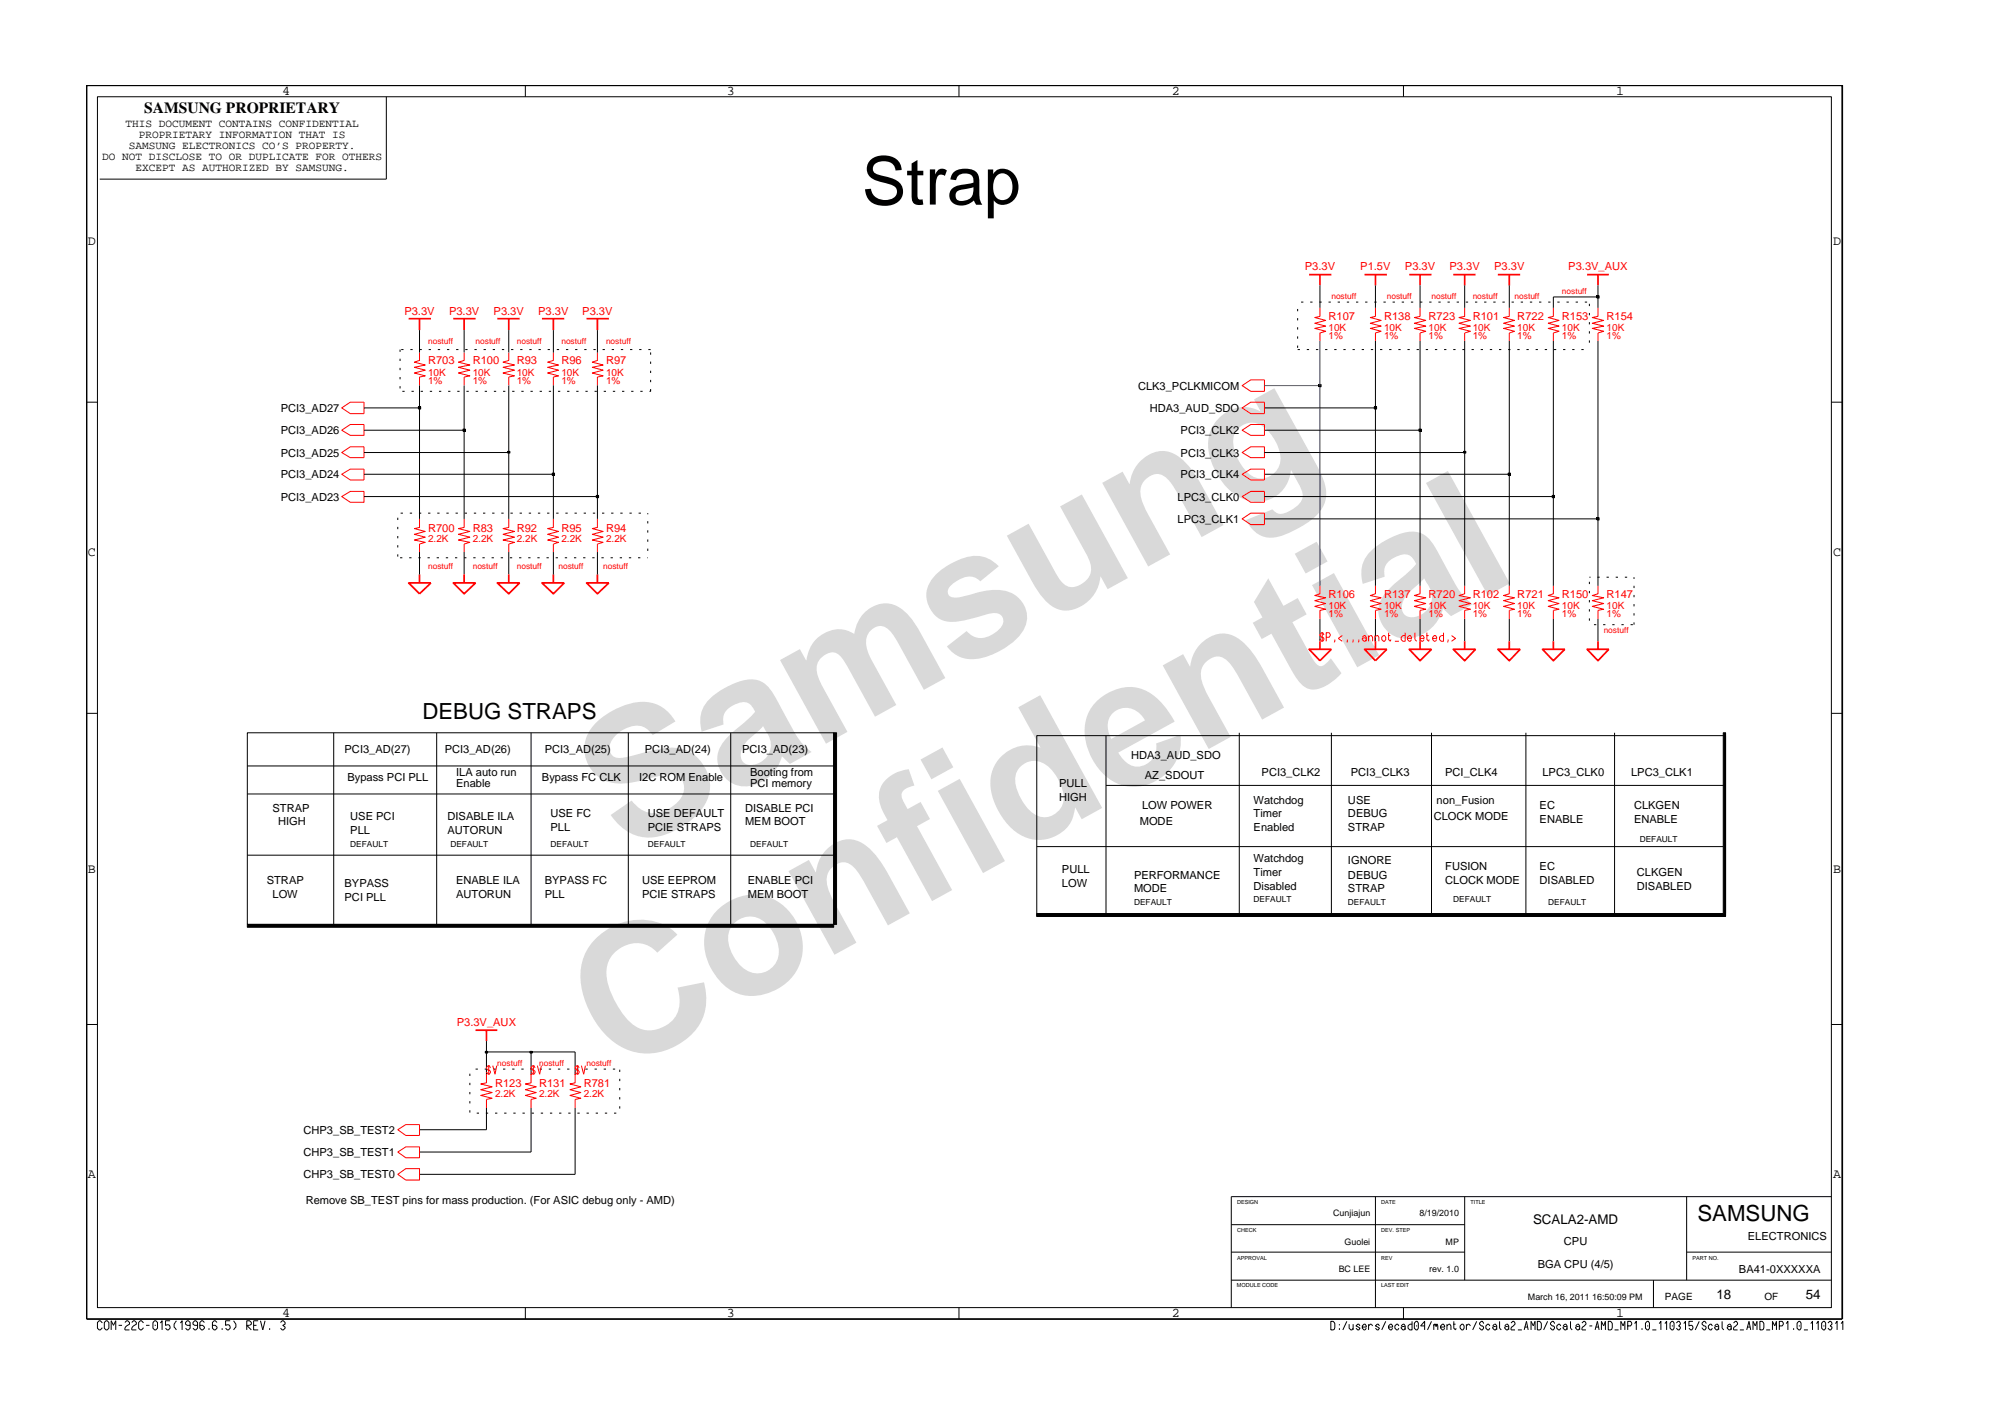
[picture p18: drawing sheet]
<svg xmlns="http://www.w3.org/2000/svg" width="297mm" height="210mm" viewBox="0 0 297 210" stroke-linecap="round" stroke-linejoin="round" font-family="sans-serif">
<defs><g id="words">
<g font-size="26.5" fill="#d9d9d9">
<text x="92.4" y="126.5" transform="rotate(-29 92.4 126.5)">Samsung</text>
<text x="91.1" y="159.2" transform="rotate(-29 91.1 159.2)">Confidential</text>
</g>
<text font-size="9.9" x="127.5" y="30.3">Strap</text>
<g font-size="3.3">
<text x="62.5" y="106.4">DEBUG STRAPS</text>
<text x="251.2" y="180.8">SAMSUNG</text>
</g>
<text font-size="2.3" x="21.4" y="16.7">SAMSUNG PROPRIETARY</text>
<g font-size="2">
<text x="41.8" y="14">4</text>
<text x="107.6" y="14">3</text>
<text x="173.4" y="14">2</text>
<text x="239.2" y="14">1</text>
<text x="13" y="36.2">D</text>
<text x="271.3" y="36.2">D</text>
<text x="13" y="82.3">C</text>
<text x="271.3" y="82.3">C</text>
<text x="13" y="129.2">B</text>
<text x="271.3" y="129.2">B</text>
<text x="13" y="174.4">A</text>
<text x="271.3" y="174.4">A</text>
<text x="226.9" y="181.2">SCALA2-AMD</text>
<text x="41.8" y="195">4</text>
<text x="107.6" y="195">3</text>
<text x="173.4" y="195">2</text>
<text x="239.2" y="195">1</text>
<text x="254" y="192.2">18</text>
<text x="267.2" y="192.2">54</text>
</g>
<g font-size="1.6">
<text x="15.1" y="23.7">DO NOT DISCLOSE TO OR DUPLICATE FOR OTHERS</text>
<text x="18.6" y="18.8">THIS DOCUMENT CONTAINS CONFIDENTIAL</text>
<text x="19.1" y="22">SAMSUNG ELECTRONICS CO’S PROPERTY.</text>
<text x="20.5" y="20.4">PROPRIETARY INFORMATION THAT IS</text>
<text x="20.1" y="25.3">EXCEPT AS AUTHORIZED BY SAMSUNG.</text>
<text x="168.4" y="57.7">CLK3_PCLKMICOM</text>
<text x="41.6" y="64.3">PCI3_AD26</text>
<text x="41.6" y="61">PCI3_AD27</text>
<text x="170.2" y="61">HDA3_AUD_SDO</text>
<text x="174.7" y="64.3">PCI3_CLK2</text>
<text x="41.6" y="70.8">PCI3_AD24</text>
<text x="41.6" y="67.6">PCI3_AD25</text>
<text x="174.7" y="67.6">PCI3_CLK3</text>
<text x="174.7" y="70.8">PCI3_CLK4</text>
<text x="41.6" y="74.1">PCI3_AD23</text>
<text x="174.3" y="74.1">LPC3_CLK0</text>
<text x="174.3" y="77.4">LPC3_CLK1</text>
<text x="51" y="111.5">PCI3_AD(27)</text>
<text x="65.8" y="111.5">PCI3_AD(26)</text>
<text x="80.6" y="111.5">PCI3_AD(25)</text>
<text x="95.4" y="111.5">PCI3_AD(24)</text>
<text x="109.8" y="111.5">PCI3_AD(23)</text>
<text x="167.4" y="112.4">HDA3_AUD_SDO</text>
<text x="51.4" y="115.7">Bypass PCI PLL</text>
<text x="67.5" y="116.4">Enable</text>
<text x="67.5" y="114.8">ILA auto run</text>
<text x="80.2" y="115.7">Bypass FC CLK</text>
<text x="94.6" y="115.7">I2C ROM Enable</text>
<text x="111" y="114.8">Booting from</text>
<text x="111" y="116.4">PCI memory</text>
<text x="156.7" y="116.4">PULL</text>
<text x="156.7" y="118.6">HIGH</text>
<text x="169" y="119.7">LOW POWER</text>
<text x="169.4" y="115.3">AZ_SDOUT</text>
<text x="185.5" y="119">Watchdog</text>
<text x="186.7" y="114.8">PCI3_CLK2</text>
<text x="199.5" y="119">USE</text>
<text x="199.9" y="114.8">PCI3_CLK3</text>
<text x="212.6" y="119">non_Fusion</text>
<text x="213.9" y="114.8">PCI_CLK4</text>
<text x="227.9" y="119.7">EC</text>
<text x="228.3" y="114.8">LPC3_CLK0</text>
<text x="241.4" y="114.8">LPC3_CLK1</text>
<text x="241.8" y="119.7">CLKGEN</text>
<text x="40.3" y="120.2">STRAP</text>
<text x="41.2" y="122.2">HIGH</text>
<text x="51.8" y="121.4">USE PCI</text>
<text x="51.8" y="123.5">PLL</text>
<text x="66.2" y="121.4">DISABLE ILA</text>
<text x="66.2" y="123.5">AUTORUN</text>
<text x="81.5" y="121">USE FC</text>
<text x="81.5" y="123">PLL</text>
<text x="95.9" y="123">PCIE STRAPS</text>
<text x="95.9" y="121">USE DEFAULT</text>
<text x="110.3" y="122.2">MEM BOOT</text>
<text x="110.3" y="120.2">DISABLE PCI</text>
<text x="168.7" y="122.2">MODE</text>
<text x="185.5" y="123">Enabled</text>
<text x="185.5" y="121">Timer</text>
<text x="199.5" y="123">STRAP</text>
<text x="199.5" y="121">DEBUG</text>
<text x="212.2" y="121.4">CLOCK MODE</text>
<text x="227.9" y="121.9">ENABLE</text>
<text x="241.8" y="121.9">ENABLE</text>
<text x="39.5" y="130.8">STRAP</text>
<text x="51" y="131.3">BYPASS</text>
<text x="67.5" y="130.8">ENABLE ILA</text>
<text x="80.6" y="130.8">BYPASS FC</text>
<text x="95" y="130.8">USE EEPROM</text>
<text x="110.7" y="130.8">ENABLE PCI</text>
<text x="157.2" y="129.2">PULL</text>
<text x="157.2" y="131.3">LOW</text>
<text x="167.8" y="130.1">PERFORMANCE</text>
<text x="185.5" y="129.6">Timer</text>
<text x="185.5" y="131.7">Disabled</text>
<text x="185.5" y="127.6">Watchdog</text>
<text x="199.5" y="130.1">DEBUG</text>
<text x="199.5" y="128">IGNORE</text>
<text x="213.9" y="130.8">CLOCK MODE</text>
<text x="213.9" y="128.8">FUSION</text>
<text x="227.9" y="128.8">EC</text>
<text x="227.9" y="130.8">DISABLED</text>
<text x="242.3" y="129.6">CLKGEN</text>
<text x="242.3" y="131.7">DISABLED</text>
<text x="40.3" y="132.9">LOW</text>
<text x="51" y="133.4">PCI PLL</text>
<text x="67.5" y="132.9">AUTORUN</text>
<text x="80.6" y="132.9">PLL</text>
<text x="95" y="132.9">PCIE STRAPS</text>
<text x="110.7" y="132.9">MEM BOOT</text>
<text x="167.8" y="132.1">MODE</text>
<text x="199.5" y="132.1">STRAP</text>
<text x="44.9" y="167.8">CHP3_SB_TEST2</text>
<text x="44.9" y="171.1">CHP3_SB_TEST1</text>
<text x="44.9" y="174.4">CHP3_SB_TEST0</text>
<text x="45.2" y="178.2">Remove SB_TEST pins for mass production. (For ASIC debug only - AMD)</text>
<text x="231.5" y="184.3">CPU</text>
<text x="258.7" y="183.5">ELECTRONICS</text>
<text x="227.6" y="187.6">BGA CPU (4/5)</text>
<text x="257.4" y="188.4">BA41-0XXXXXA</text>
</g>
<g font-size="1.6" fill="#f00">
<text x="193.1" y="40">P3.3V</text>
<text x="201.3" y="40">P1.5V</text>
<text x="207.9" y="40">P3.3V</text>
<text x="214.5" y="40">P3.3V</text>
<text x="221.1" y="40">P3.3V</text>
<text x="232.1" y="40">P3.3V_AUX</text>
<text x="59.8" y="46.6">P3.3V</text>
<text x="66.5" y="46.6">P3.3V</text>
<text x="73.1" y="46.6">P3.3V</text>
<text x="79.7" y="46.6">P3.3V</text>
<text x="86.2" y="46.6">P3.3V</text>
<text x="196.6" y="47.4">R107</text>
<text x="204.8" y="47.4">R138</text>
<text x="211.4" y="47.4">R723</text>
<text x="218" y="47.4">R101</text>
<text x="224.6" y="47.4">R722</text>
<text x="231.2" y="47.4">R153</text>
<text x="237.8" y="47.4">R154</text>
<text x="63.4" y="54">R703</text>
<text x="70" y="54">R100</text>
<text x="76.5" y="54">R93</text>
<text x="83.1" y="54">R96</text>
<text x="89.7" y="54">R97</text>
<text x="63.4" y="78.7">R700</text>
<text x="70" y="78.7">R83</text>
<text x="76.5" y="78.7">R92</text>
<text x="83.1" y="78.7">R95</text>
<text x="89.7" y="78.7">R94</text>
<text x="196.6" y="88.5">R106</text>
<text x="204.8" y="88.5">R137</text>
<text x="211.4" y="88.5">R720</text>
<text x="218" y="88.5">R102</text>
<text x="224.6" y="88.5">R721</text>
<text x="231.2" y="88.5">R150</text>
<text x="237.8" y="88.5">R147</text>
<text x="67.6" y="151.8">P3.3V_AUX</text>
<text x="73.3" y="160.9">R123</text>
<text x="79.8" y="160.9">R131</text>
<text x="86.4" y="160.9">R781</text>
</g>
<g font-size="1.5" fill="#f00">
<text x="196.6" y="49">10K</text>
<text x="196.6" y="50.3">1%</text>
<text x="204.8" y="50.3">1%</text>
<text x="204.8" y="49">10K</text>
<text x="211.4" y="50.3">1%</text>
<text x="211.4" y="49">10K</text>
<text x="218" y="49">10K</text>
<text x="218" y="50.3">1%</text>
<text x="224.6" y="50.3">1%</text>
<text x="224.6" y="49">10K</text>
<text x="231.2" y="49">10K</text>
<text x="231.2" y="50.3">1%</text>
<text x="237.8" y="50.3">1%</text>
<text x="237.8" y="49">10K</text>
<text x="63.4" y="55.6">10K</text>
<text x="63.4" y="56.8">1%</text>
<text x="70" y="56.8">1%</text>
<text x="70" y="55.6">10K</text>
<text x="76.5" y="55.6">10K</text>
<text x="76.5" y="56.8">1%</text>
<text x="83.1" y="56.8">1%</text>
<text x="83.1" y="55.6">10K</text>
<text x="89.7" y="56.8">1%</text>
<text x="89.7" y="55.6">10K</text>
<text x="63.4" y="80.2">2.2K</text>
<text x="70" y="80.2">2.2K</text>
<text x="76.5" y="80.2">2.2K</text>
<text x="83.1" y="80.2">2.2K</text>
<text x="89.7" y="80.2">2.2K</text>
<text x="196.6" y="90.1">10K</text>
<text x="196.6" y="91.3">1%</text>
<text x="204.8" y="91.3">1%</text>
<text x="204.8" y="90.1">10K</text>
<text x="211.4" y="91.3">1%</text>
<text x="211.4" y="90.1">10K</text>
<text x="218" y="90.1">10K</text>
<text x="218" y="91.3">1%</text>
<text x="224.6" y="91.3">1%</text>
<text x="224.6" y="90.1">10K</text>
<text x="231.2" y="90.1">10K</text>
<text x="231.2" y="91.3">1%</text>
<text x="237.8" y="91.3">1%</text>
<text x="237.8" y="90.1">10K</text>
<text x="73.3" y="162.4">2.2K</text>
<text x="79.8" y="162.4">2.2K</text>
<text x="86.4" y="162.4">2.2K</text>
</g>
<g font-size="1.5">
<text x="246.4" y="192.5">PAGE</text>
<text x="261.1" y="192.5">OF</text>
</g>
<g font-size="1.3">
<text x="197.3" y="180.1">Cunjiajun</text>
<text x="199" y="184.2">Guolei</text>
<text x="210.1" y="180.1">8/19/2010</text>
<text x="214" y="184.2">MP</text>
<text x="198.1" y="188.3">BC LEE</text>
<text x="211.5" y="188.3">rev. 1.0</text>
<text x="226.1" y="192.4">March 16, 2011 16:50:09 PM</text>
</g>
<g font-size="1.2" fill="#f00">
<text x="197" y="44.3">nostuff</text>
<text x="205.3" y="44.3">nostuff</text>
<text x="211.9" y="44.3">nostuff</text>
<text x="218" y="44.3">nostuff</text>
<text x="224.2" y="44.3">nostuff</text>
<text x="231.2" y="43.5">nostuff</text>
<text x="63.4" y="50.9">nostuff</text>
<text x="70.4" y="50.9">nostuff</text>
<text x="76.5" y="50.9">nostuff</text>
<text x="83.1" y="50.9">nostuff</text>
<text x="89.7" y="50.9">nostuff</text>
<text x="63.4" y="84.2">nostuff</text>
<text x="70" y="84.2">nostuff</text>
<text x="76.5" y="84.2">nostuff</text>
<text x="82.7" y="84.2">nostuff</text>
<text x="89.3" y="84.2">nostuff</text>
<text x="237.3" y="93.7">nostuff</text>
<text x="73.6" y="157.8">nostuff</text>
<text x="79.8" y="157.8">nostuff</text>
<text x="86.8" y="157.8">nostuff</text>
</g>
<g font-size="1.2">
<text x="51.8" y="125.3">DEFAULT</text>
<text x="66.7" y="125.3">DEFAULT</text>
<text x="81.5" y="125.3">DEFAULT</text>
<text x="95.9" y="125.3">DEFAULT</text>
<text x="111" y="125.3">DEFAULT</text>
<text x="242.7" y="124.6">DEFAULT</text>
<text x="167.8" y="134">DEFAULT</text>
<text x="185.5" y="133.6">DEFAULT</text>
<text x="199.5" y="134">DEFAULT</text>
<text x="215.1" y="133.6">DEFAULT</text>
<text x="229.1" y="134">DEFAULT</text>
</g>
<g font-size=".8">
<text x="183.1" y="178.3">DESIGN</text>
<text x="204.4" y="178.3">DATE</text>
<text x="217.6" y="178.3">TITLE</text>
<text x="183.1" y="182.3">CHECK</text>
<text x="204.4" y="182.3">DEV. STEP</text>
<text x="183.1" y="190.6">MODULE CODE</text>
<text x="183.1" y="186.5">APPROVAL</text>
<text x="204.4" y="190.6">LAST EDIT</text>
<text x="204.4" y="186.5">REV</text>
<text x="250.5" y="186.5">PART NO.</text>
</g>
</g></defs>
<g fill="none" stroke="#f00" stroke-width=".25">
<path d="M60.5 47.2h3.3M62.1 47.2v1.7M67.1 47.2h3.3M68.7 47.2v1.7M73.6 47.2h3.3M75.3 47.2v1.7M80.2 47.2h3.3M81.9 47.2v1.7M86.8 47.2h3.3M88.4 47.2v1.7M193.7 40.7h3.3M195.4 40.7v1.6"/>
<path d="M202 40.7h3.3M203.6 40.7v1.6M208.6 40.7h3.3M210.2 40.7v1.6M215.1 40.7h3.3M216.8 40.7v1.6M221.7 40.7h3.3M223.4 40.7v1.6M234.9 40.7h3.2M236.5 40.7v1.6M60.5 86.3h3.3l-1.7 1.6zM62.1 85v1.3"/>
<path d="M67.1 86.3h3.3l-1.7 1.6zM68.7 85v1.3M73.6 86.3h3.3l-1.6 1.6zM75.3 85v1.3M80.2 86.3h3.3l-1.6 1.6zM81.9 85v1.3M86.8 86.3h3.3l-1.7 1.6zM88.4 85v1.3M193.7 96.1h3.3l-1.6 1.7zM195.4 94.9v1.2M202 96.1h3.3l-1.7 1.7zM203.6 94.9v1.2"/>
<path d="M208.6 96.1h3.3l-1.7 1.7zM210.2 94.9v1.2M215.1 96.1h3.3l-1.6 1.7zM216.8 94.9v1.2M221.7 96.1h3.3l-1.6 1.7zM223.4 94.9v1.2M228.3 96.1h3.3l-1.7 1.7zM229.9 94.9v1.2M234.9 96.1h3.2l-1.6 1.7zM236.5 94.9v1.2M70.4 152.5h3.2M72 152.5v1.6"/>
</g>
<g fill="none" stroke="#f00" stroke-width=".15">
<path d="M62.1 52.2v1.2l-.8 .2 1.6 .4-1.6 .4 1.6 .4-1.6 .4 1.6 .4-.8 .2v1.3M68.7 52.2v1.2l-.9 .2 1.7 .4-1.7 .4 1.7 .4-1.7 .4 1.7 .4-.8 .2v1.3M75.3 52.2v1.2l-.8 .2 1.6 .4-1.6 .4 1.6 .4-1.6 .4 1.6 .4-.8 .2v1.3M81.9 52.2v1.2l-.8 .2 1.6 .4-1.6 .4 1.6 .4-1.6 .4 1.6 .4-.8 .2v1.3M88.4 52.2v1.2l-.7 .2 1.6 .4-1.6 .4 1.6 .4-1.6 .4 1.6 .4-.9 .2v1.3M183.8 57.1l1.3-.9h2v1.7h-2zM195.4 45.6v1.2l-.8 .2 1.6 .4-1.6 .5 1.6 .4-1.6 .3 1.6 .4-.8 .3v1.2M203.6 45.6v1.2l-.8 .2 1.6 .4-1.6 .5 1.6 .4-1.6 .3 1.6 .4-.8 .3v1.2M210.2 45.6v1.2l-.9 .2 1.7 .4-1.7 .5 1.7 .4-1.7 .3 1.7 .4-.8 .3v1.2M216.8 45.6v1.2l-.9 .2 1.7 .4-1.7 .5 1.7 .4-1.7 .3 1.7 .4-.8 .3v1.2M223.4 45.6v1.2l-.9 .2 1.6 .4-1.6 .5 1.6 .4-1.6 .3 1.6 .4-.7 .3v1.2M229.9 45.6v1.2l-.8 .2 1.6 .4-1.6 .5 1.6 .4-1.6 .3 1.6 .4-.8 .3v1.2"/>
<path d="M236.5 45.6v1.2l-.8 .2 1.6 .4-1.6 .5 1.6 .4-1.6 .3 1.6 .4-.8 .3v1.2M50.6 63.7l1.2-.9h2.1v1.6h-2.1zM50.6 60.4l1.2-.9h2.1v1.7h-2.1zM50.6 73.5l1.2-.8h2.1v1.7h-2.1zM50.6 70.2l1.2-.8h2.1v1.6h-2.1zM50.6 67l1.2-.9h2.1v1.6h-2.1zM62.1 76.8v1.3l-.8 .1 1.6 .5-1.6 .4 1.6 .4-1.6 .4 1.6 .4-.8 .2v1.2M68.7 76.8v1.3l-.9 .1 1.7 .5-1.7 .4 1.7 .4-1.7 .4 1.7 .4-.8 .2v1.2M75.3 76.8v1.3l-.8 .1 1.6 .5-1.6 .4 1.6 .4-1.6 .4 1.6 .4-.8 .2v1.2M81.9 76.8v1.3l-.8 .1 1.6 .5-1.6 .4 1.6 .4-1.6 .4 1.6 .4-.8 .2v1.2M88.4 76.8v1.3l-.7 .1 1.6 .5-1.6 .4 1.6 .4-1.6 .4 1.6 .4-.9 .2v1.2M183.8 76.8l1.3-.8h2v1.7h-2z"/>
<path d="M183.8 73.5l1.3-.8h2v1.7h-2zM183.8 70.2l1.3-.8h2v1.6h-2zM183.8 63.7l1.3-.9h2v1.6h-2zM183.8 60.4l1.3-.9h2v1.7h-2zM183.8 67l1.3-.9h2v1.6h-2zM195.4 86.7v1.2l-.8 .3 1.6 .3-1.6 .4 1.6 .4-1.6 .5 1.6 .4-.8 .2v1.2M195.7 93.7v1.2M195.9 94l-.1-.3h-.2l-.2 .2v.2l.2 .2h.2l.1 .2-.1 .4h-.2l-.2-.3M196.3 94.3h.4l.2-.2-.2-.4h-.4v1.2M197.6 94.7l-.1 .4M198.7 94.1l-.6 .4 .6 .4M199.4 94.7l-.1 .4"/>
<path d="M200.3 94.7l-.1 .4M201.1 94.7l-.1 .4M201.6 94.3l.3-.2h.1l.2 .2v.6M202.2 94.5l-.2-.1-.4 .1v.2l.3 .2h.1l.2-.2M202.6 94.3l.2-.2h.2l.1 .2v.6M202.6 94.1v.8M203.5 94.3l.2-.2h.2l.2 .2v.6M203.5 94.1v.8M203.6 86.7v1.2l-.8 .3 1.6 .3-1.6 .4 1.6 .4-1.6 .5 1.6 .4-.8 .2v1.2M204.5 94.3l.3-.2h.1l.2 .2v.4l-.2 .2h-.1l-.3-.2zM205.4 94.1h.4M205.5 93.7v1l.3 .2 .1-.2"/>
<path d="M206.4 94.9h.6M208 93.7v1.2h-.4l-.2-.2v-.4l.2-.2h.4M208.3 94.5h.6l-.2-.4h-.1l-.3 .2v.4l.3 .2h.1l.2-.2M209.4 93.7v1l.3 .2M210.2 86.7v1.2l-.9 .3 1.7 .3-1.7 .4 1.7 .4-1.7 .5 1.7 .4-.8 .2v1.2M210.2 94.5h.6l-.2-.4h-.2l-.2 .2v.4l.2 .2h.2l.2-.2M211.1 94.1h.3M211.2 93.7v1l.2 .2 .1-.2M212 94.5h.6l-.1-.4h-.2l-.3 .2v.4l.3 .2h.2l.1-.2M213.6 93.7v1.2h-.3l-.3-.2v-.4l.3-.2h.3M214.3 94.7l-.1 .4M214.8 94.1l.6 .4-.6 .4"/>
<path d="M216.8 86.7v1.2l-.9 .3 1.7 .3-1.7 .4 1.7 .4-1.7 .5 1.7 .4-.8 .2v1.2M223.4 86.7v1.2l-.9 .3 1.6 .3-1.6 .4 1.6 .4-1.6 .5 1.6 .4-.7 .2v1.2M229.9 86.7v1.2l-.8 .3 1.6 .3-1.6 .4 1.6 .4-1.6 .5 1.6 .4-.8 .2v1.2M236.5 86.7v1.2l-.8 .3 1.6 .3-1.6 .4 1.6 .4-1.6 .5 1.6 .4-.8 .2v1.2M72 159.1v-.1v1.3l-.9 .2 1.7 .4-1.7 .4 1.7 .4-1.7 .5 1.7 .4-.8 .1v1.3M72.3 157.7v1.3M72.6 158.1l-.2-.4h-.2l-.2 .3v.2l.6 .4-.2 .4h-.2l-.2-.3M72.9 157.7l.4 1.3 .2-1.3M78.6 159.1v-.1v1.3l-.8 .2 1.6 .4-1.6 .4 1.6 .4-1.6 .5 1.6 .4-.8 .1v1.3M78.9 157.7v1.3M79.2 158.1l-.2-.4h-.1l-.3 .3v.2l.6 .4-.2 .4h-.1l-.3-.3M79.5 157.7l.4 1.3 .2-1.3"/>
<path d="M85.1 159.1v-.1v1.3l-.7 .2 1.6 .4-1.6 .4 1.6 .4-1.6 .5 1.6 .4-.9 .1v1.3M85.5 157.7v1.3M85.7 158.1l-.2-.4h-.1l-.3 .3v.2l.6 .4-.2 .4h-.1l-.3-.3M86 157.7l.4 1.3 .2-1.3M58.9 170.5l1.2-.7h2v1.6h-2zM58.9 167.2l1.2-.7h2v1.6h-2zM58.9 173.8l1.2-.8h2v1.7h-2z"/>
</g>
<g fill="none" stroke="#000" stroke-width=".15">
<path d="M14.4 14.3h256.6v179.3h-256.6zM57.2 14.3v12.2h-42.4M77.8 12.6v1.7M141.9 12.6v1.7M207.7 12.6v1.7M12.8 59.5h1.6M59.2 51.7v.4M59.2 53.1v.3M59.2 54.5v.3M59.2 55.8v.3M59.2 57.2v.3M59.4 51.7h.3"/>
<path d="M59.5 57.9h.4M60.7 51.7h.4M60.9 57.9h.3M62.1 48.9v3.3M62.1 57.1v19.7M62.1 51.7h.3M62.3 57.9h.3M63.4 51.7h.4M63.6 57.9h.4M64.8 51.7h.3M65 57.9h.3M66.2 51.7h.3"/>
<path d="M66.3 57.9h.4M67.5 51.7h.3M67.7 57.9h.3M68.7 48.9v3.3M68.7 57.1v19.7M68.9 51.7h.3M69 57.9h.4M70.2 51.7h.4M70.4 57.9h.3M71.6 51.7h.3M71.7 57.9h.4M72.9 51.7h.4"/>
<path d="M73.1 57.9h.3M74.3 51.7h.3M74.5 57.9h.3M75.3 48.9v3.3M75.3 57.1v19.7M75.6 51.7h.4M75.8 57.9h.3M77 51.7h.3M77.2 57.9h.3M78.3 51.7h.4M78.5 57.9h.4M79.7 51.7h.3"/>
<path d="M79.9 57.9h.3M81.1 51.7h.3M81.2 57.9h.4M81.9 48.9v3.3M81.9 57.1v19.7M82.4 51.7h.3M82.6 57.9h.3M83.8 51.7h.3M83.9 57.9h.4M85.1 51.7h.4M85.3 57.9h.3M86.5 51.7h.3"/>
<path d="M86.6 57.9h.4M87.8 51.7h.4M88 57.9h.3M88.4 48.9v3.3M88.4 57.1v19.7M89.2 51.7h.3M89.4 57.9h.3M90.5 51.7h.4M90.7 57.9h.3M91.9 51.7h.3M92.1 57.9h.3M93.2 51.7h.4"/>
<path d="M93.4 57.9h.4M94.6 51.7h.3M94.8 57.9h.3M96 51.7h.3M96.3 57.6v.3h-.2M96.3 52.2v.3M96.3 53.5v.4M96.3 54.9v.3M96.3 56.2v.4M192.1 51.7h.3M192.1 45.7v.4M192.1 47.1v.3"/>
<path d="M192.1 48.4v.4M192.1 49.8v.3M192.1 51.2v.3M192.6 44.7h.3M193.4 51.7h.3M193.9 44.7h.4M194.8 51.7h.3M195.2 56.9h.3v.3h-.3zM195.3 44.7h.3M195.4 42.3v3.3M196.1 51.7h.4M196.6 44.7h.4"/>
<path d="M197.5 51.7h.3M198 44.7h.3M198.8 51.7h.4M199.3 44.7h.4M200.2 51.7h.3M200.7 44.7h.3M201.5 51.7h.4M202 44.7h.4M202.9 51.7h.3M203.4 44.7h.3M203.6 42.3v3.3M203.6 50.5v36.2"/>
<path d="M204.2 51.7h.4M204.8 44.7h.3M205.6 51.7h.3M206.1 44.7h.3M207 51.7h.3M207.5 44.7h.3M208.3 51.7h.3M208.8 44.7h.4M209.7 51.7h.3M210.2 42.3v3.3M210.2 50.5v36.2M210.2 44.7h.3"/>
<path d="M211 51.7h.4M211.5 44.7h.4M212.4 51.7h.3M212.9 44.7h.3M213.7 51.7h.4M214.2 44.7h.4M215.1 51.7h.3M215.6 44.7h.3M216.4 51.7h.4M216.8 42.3v3.3M216.8 50.5v36.2M216.9 44.7h.4"/>
<path d="M217.8 51.7h.3M218.3 44.7h.3M219.1 51.7h.4M219.7 44.7h.3M220.5 51.7h.3M221 44.7h.3M221.9 51.7h.3M222.4 44.7h.3M223.2 51.7h.3M223.4 42.3v3.3M223.4 50.5v36.2M223.7 44.7h.4"/>
<path d="M224.6 51.7h.3M225.1 44.7h.3M225.9 51.7h.4M226.4 44.7h.4M227.3 51.7h.3M227.8 44.7h.3M228.6 51.7h.4M229.1 44.7h.4M229.9 45.6v-1.6h6.6v1.6M229.9 50.5v36.2M230 51.7h.3M230.5 44.7h.3"/>
<path d="M231.3 51.7h.4M231.8 44.7h.4M232.7 51.7h.3M233.2 44.7h.3M234 51.7h.4M234.6 44.7h.3M235.2 45v.3M235.2 46.3v.4M235.2 47.7v.3M235.2 49v.4M235.2 50.4v.3M236.3 43.8h.4v.3h-.4z"/>
<path d="M236.5 42.3v1.7M236.5 50.5v36.2M271 59.5h1.7M53.9 73.5h34.5M53.9 70.2h28M53.9 67h21.4M53.9 63.7h14.8M53.9 60.4h8.2M58.9 76.6v.4M58.9 78v.3M58.9 79.3v.4M59.3 76h.3"/>
<path d="M60.6 76h.4M61.9 60.2h.4v.4h-.4zM62 76h.3M63.4 76h.3M64.7 76h.4M66.1 76h.3M67.4 76h.4M68.5 63.5h.4v.4h-.4zM68.8 76h.3M70.1 76h.4M71.5 76h.3M72.8 76h.4"/>
<path d="M74.2 76h.3M75.1 66.8h.4v.3h-.4zM75.6 76h.3M76.9 76h.3M78.3 76h.3M79.6 76h.4M81 76h.3M81.7 70h.4v.4h-.4zM82.3 76h.4M83.7 76h.3M85 76h.4M86.4 76h.3"/>
<path d="M87.7 76h.4M88.3 73.3h.3v.4h-.3zM89.1 76h.3M90.5 76h.3M91.8 76h.3M93.2 76h.3M94.5 76h.4M95.9 76v.1M95.9 77.1v.4M95.9 78.5v.3M95.9 79.9v.3M187.1 76.8h49.4"/>
<path d="M187.1 73.5h42.8M187.1 70.2h36.3M187.1 67h29.7M187.1 63.7h23.1M187.1 60.4h16.5M203.4 60.2h.3v.4h-.3zM210 63.5h.3v.4h-.3zM216.6 66.8h.3v.3h-.3zM223.2 70h.3v.4h-.3zM229.7 73.3h.4v.4h-.4zM236.3 76.6h.4v.4h-.4zM58.9 80.7v.3"/>
<path d="M58.9 82.1v.3M59.2 82.6h.3M60.6 82.6h.3M61.9 82.6h.4M62.1 81.7v3.3M63.3 82.6h.3M64.6 82.6h.4M66 82.6h.3M67.3 82.6h.4M68.7 81.7v3.3M68.7 82.6h.3M70 82.6h.4"/>
<path d="M71.4 82.6h.3M72.8 82.6h.3M74.1 82.6h.4M75.3 81.7v3.3M75.5 82.6h.3M76.8 82.6h.4M78.2 82.6h.3M79.5 82.6h.4M80.9 82.6h.3M81.9 81.7v3.3M82.2 82.6h.4M83.6 82.6h.3"/>
<path d="M84.9 82.6h.4M86.3 82.6h.3M87.7 82.6h.3M88.4 81.7v3.3M89 82.6h.4M90.4 82.6h.3M91.7 82.6h.4M93.1 82.6h.3M94.4 82.6h.4M95.8 82.6h.1M95.9 81.2v.3M195.4 91.6v3.3"/>
<path d="M203.6 91.6v3.3M210.2 91.6v3.3M216.8 91.6v3.3M223.4 91.6v3.3M229.9 91.6v3.3M235.2 86.1v.4M235.2 87.5v.3M235.2 88.8v.4M235.2 90.2v.3M235.2 91.5v.4M235.2 85.4h.2M235.9 92.5h.3"/>
<path d="M236.4 85.4h.4M236.5 91.6v3.3M237.3 92.5h.3M237.8 85.4h.3M238.6 92.5h.4M239.1 85.4h.4M240 92.5h.3M240.5 85.4h.3M241.3 92.5h.4M241.8 85.4v.3M241.8 86.7v.4M241.8 88.1v.3"/>
<path d="M241.8 89.4v.4M241.8 90.8v.3M241.8 92.1v.4M12.8 105.6h1.6M36.6 108.5h86.8v28.3h-86.8zM36.6 117.5h86.8M36.6 113.4h86.8M49.4 108.5v28.3M64.6 108.5v28.3M78.6 108.5v28.3M93 108.5v28.3M108.1 108.5v28.3"/>
<path d="M153.4 108.9h102v26.8h-102zM163.7 116.3h91.7M163.7 108.9v26.8M183.4 108.5v26.7M197 108.5v26.7M211.9 108.5v26.7M225.8 108.5v26.7M239 108.5v26.7M255.4 108.5v26.7M271 105.6h1.7M36.6 136.8h87.2v-28.3h-.4v28.8h-86.8zM36.6 126.6h86.8"/>
<path d="M153.4 135.2h101.6v-26.7h.4v27.2h-102zM153.4 125.3h101.6M12.8 151.7h1.6M69.5 158.9v.4M70.4 158.3h.3M71.7 158.3h.4M71.8 155.6h.4v.3h-.4zM72 155.7h13.1v3.3M72 154.1v4.9M73.1 158.3h.3M74.5 158.3h.3M75.8 158.3h.3"/>
<path d="M77.2 158.3h.3M78.4 155.6h.4v.3h-.4zM78.5 158.3h.4M78.6 155.7v3.3M79.9 158.3h.3M81.2 158.3h.4M82.6 158.3h.3M83.9 158.3h.4M85.3 158.3h.3M86.6 158.3h.4M88 158.3h.3M89.4 158.3h.3"/>
<path d="M90.7 158.3h.3M91.7 158.3v.4M91.7 159.7v.3M271 151.7h1.7M69.5 160.3v.3M69.5 161.6v.4M69.5 163v.3M69.5 164.4v.3M70.6 164.8h.3M71.9 164.8h.3M72 164v3.2h-9.9M73.3 164.8h.3"/>
<path d="M74.6 164.8h.4M76 164.8h.3M77.3 164.8h.4M78.6 164v6.5h-16.5M78.7 164.8h.3M80 164.8h.4M81.4 164.8h.3M82.7 164.8h.4M84.1 164.8h.3M85.1 164v9.8h-23M85.5 164.8h.3M86.8 164.8h.4"/>
<path d="M88.2 164.8h.3M89.5 164.8h.4M90.9 164.8h.3M91.7 161.1v.3M91.7 162.4v.3M91.7 163.8v.3M203.6 177.1v16.5M216.8 177.1v12.4M249.6 177.1v12.4M271 177.1h-88.8v16.5M15.1 195.8l-.3-.3h-.1l-.3 .3v.8l.3 .3h.1l.3-.4M15.7 195.5h.2l.2 .3v.8l-.2 .3h-.2l-.3-.3v-.8z"/>
<path d="M16.5 196.9v-1.4l.3 .7 .3-.7v1.4M17.6 196.2h.5M18.5 195.8l.2-.3h.2l.3 .3v.2l-.5 .3-.2 .3v.3h.7M19.5 195.8l.3-.3h.1l.3 .3v.2l-.4 .3-.3 .3v.3h.7M21.2 195.8l-.3-.3h-.1l-.3 .3v.8l.3 .3h.1l.3-.4M21.6 196.2h.5M22.9 195.5h.2l.2 .3v.8l-.2 .3h-.2l-.3-.3v-.8zM23 196.1v.2M23.7 195.8l.3-.3v1.4M25.2 195.5h-.7v.7l.4-.1 .2 .1 .1 .2v.2l-.3 .3h-.1l-.3-.3M26.1 195.5a.82 .82 0 0 0 0 1.4M26.7 195.8l.3-.3v1.4"/>
<path d="M28.1 196.2h-.4l-.2-.2v-.2l.2-.3h.2l.2 .3v.8l-.2 .3h-.2l-.2-.3M29.2 196.2h-.4l-.2-.2v-.2l.2-.3h.2l.2 .3v.8l-.2 .3h-.2l-.2-.3M30.3 195.8l-.3-.3h-.2l-.2 .3v.8l.2 .3h.2l.3-.3v-.2l-.3-.2h-.4M30.9 196.6v.3M32.1 195.8l-.2-.3h-.2l-.3 .3v.8l.3 .3h.2l.2-.3v-.2l-.2-.2h-.5M32.9 196.6v.3M34.1 195.5h-.7v.7l.4-.1 .2 .1 .1 .2v.2l-.3 .3h-.2l-.2-.3M34.6 195.5a.82 .82 0 0 1 0 1.4M36.5 196.9v-1.4h.4l.3 .3v.2l-.3 .2h-.4l.7 .7M37.5 196.2h.5M38.2 195.5h-.7v1.4h.7M38.6 195.5l.3 1.4 .3-1.4"/>
<path d="M39.9 196.6v.3M41.5 195.8l.3-.3h.1l.3 .3v.2l-.3 .2 .3 .2v.2l-.3 .3h-.1l-.3-.3M77.8 193.6v1.7M141.9 193.6v1.7M182.2 189.5h88.8M182.2 185.3h34.6M182.2 181.3h34.6M197 195.6h.3l.3 .3v.6l-.1 .3-.2 .1h-.3zM198.2 196v.2M198.2 196.6v.3M199.3 195.6l-.6 1.3M199.7 196v.6l.2 .3h.2l.2-.3"/>
<path d="M200.3 196v.9M201.3 196.3l-.2-.3h-.2l-.2 .3 .6 .3-.2 .3h-.2l-.2-.3M201.6 196.4h.6l-.2-.4h-.1l-.3 .3v.3l.3 .3h.1l.2-.3M202.6 196.3l.2-.3h.2l.1 .3M202.6 196v.9M204.2 196.3l-.2-.3h-.2l-.2 .3 .6 .3-.2 .3h-.2l-.2-.3M205.1 195.6l-.6 1.3M205.5 196.4h.6l-.2-.4h-.1l-.3 .3v.3l.3 .3h.1l.2-.3M207 196.3l-.1-.3h-.2l-.3 .3v.3l.3 .3h.2l.1-.3M207.4 196.3l.2-.3h.2l.2 .3v.6M207.7 193.6v1.7M208 196.4h-.2h-.4v.2l.2 .3h.2l.2-.3"/>
<path d="M209 195.6v1.3h-.4l-.2-.3v-.3l.2-.3h.4M209.6 195.6h.1l.2 .2v.8l-.2 .3h-.1l-.3-.3v-.8zM209.7 196.2v.2M210.8 196.3h-.5l.5-.7v1.3M211.9 195.6l-.6 1.3M212.2 196.3l.1-.3h.2v.4l.1-.4h.1l.1 .9M212.2 196v.9M213.2 196.4h.6l-.2-.4h-.1l-.3 .3v.3l.3 .3h.1l.2-.3M214.2 196.3l.2-.3h.2l.1 .3v.6M214.2 196v.9M215.1 196h.3M215.2 195.6v1l.2 .3 .1-.3"/>
<path d="M216.4 196h.1l.2 .3v.3l-.2 .3h-.1l-.3-.3v-.3zM217 196.3l.3-.3h.2l.1 .3M217 196v.9M218.6 195.6l-.6 1.3M219.6 195.9l-.2-.3h-.2l-.2 .2v.2l.2 .3h.2l.2 .1-.2 .5h-.2l-.2-.4M220.5 196.3l-.2-.3h-.1l-.3 .3v.3l.3 .3h.1l.2-.3M220.9 196.3l.3-.3h.1l.2 .3v.6M221.5 196.4h-.2h-.4v.2l.3 .3h.1l.2-.3M221.9 195.6v1l.3 .3M222.7 196.3l.3-.3h.1l.2 .3v.6M223.3 196.4h-.2h-.4v.2l.3 .3h.1l.2-.3M223.6 195.8l.3-.2h.2l.1 .2v.2l-.5 .4-.1 .5h.6"/>
<path d="M224.6 196.9h.6M225.6 196.9l.3-1.3 .3 1.3M225.7 196.4h.4M226.6 196.9v-1.3l.3 .7 .3-.7v1.3M227.5 195.6h.4l.2 .3v.6l-.1 .3-.1 .1h-.4zM229.1 195.6l-.6 1.3M230.1 195.9l-.2-.3h-.2l-.2 .2v.2l.2 .3h.2l.2 .1-.2 .5h-.2l-.2-.4M231 196.3l-.2-.3h-.1l-.3 .3v.3l.3 .3h.1l.2-.3M231.3 196.3l.3-.3h.2l.1 .3v.6M231.9 196.4h-.1h-.5v.2l.3 .3h.2l.1-.3M232.4 195.6v1l.3 .3M233.2 196.3l.3-.3h.1l.2 .3v.6"/>
<path d="M233.8 196.4h-.2h-.4v.2l.3 .3h.1l.2-.3M234.1 195.8l.3-.2h.2l.1 .2v.2l-.6 .6v.3h.6M235.2 196.3h.5M236.1 196.9l.3-1.3 .3 1.3M236.2 196.4h.4M237 196.9v-1.3l.3 .7 .3-.7v1.3M238 195.6h.4l.2 .3v.6l-.1 .3-.1 .1h-.4zM239 196.9h.6M239.9 196.9v-1.3l.3 .7 .3-.7v1.3M240.9 196.3h.4l.2-.3-.2-.4h-.4v1.3M241.9 195.9l.3-.3v1.3M243 196.6v.3"/>
<path d="M243.8 195.6h.2l.1 .2v.8l-.1 .3h-.2l-.3-.3v-.8zM243.9 196.2v.2M244.5 196.9h.6M244.7 189.5v4.1M245.6 195.9l.2-.3v1.3M246.4 195.9l.3-.3v1.3M247.2 195.8l.2-.2h.2l.2 .2v.8l-.2 .3h-.2l-.2-.3zM247.5 196.2v.2M248.1 195.8l.3-.2h.1l.2 .2v.2l-.3 .3 .3 .1-.2 .5h-.1l-.3-.3M249.2 195.9l.3-.3v1.3M249.6 185.3h21.4M250.6 195.6h-.6v.7l.4-.1 .2 .2-.2 .5h-.2l-.2-.3"/>
<path d="M251.5 195.6l-.6 1.3M252.5 195.9l-.2-.3h-.1l-.3 .2v.2l.3 .3h.1l.2 .1-.2 .5h-.1l-.3-.4M253.4 196.3l-.1-.3h-.2l-.3 .3v.3l.3 .3h.2l.1-.3M253.8 196.3l.2-.3h.2l.2 .3v.6M254.4 196.4h-.2h-.4v.2l.2 .3h.2l.2-.3M254.9 195.6v1l.2 .3M255.6 196.3l.3-.3h.2l.1 .3v.6M256.2 196.4h-.1h-.5v.2l.3 .3h.2l.1-.3M256.6 195.8l.2-.2h.2l.2 .2v.2l-.6 .6v.3h.6M257.5 196.9h.6M258.5 196.9l.4-1.3 .2 1.3M258.6 196.4h.4"/>
<path d="M259.4 196.9v-1.3l.4 .7 .2-.7v1.3M260.5 195.6h.3l.3 .3v.6l-.1 .3-.2 .1h-.3zM261.4 196.9h.6M262.3 196.9v-1.3l.4 .7 .2-.7v1.3M263.3 196.3h.5l.1-.3-.1-.4h-.5v1.3M264.4 195.9l.2-.3v1.3M265.5 196.6v.3M266.2 195.6h.2l.2 .2v.8l-.2 .3h-.2l-.2-.3v-.8zM266.3 196.2v.2M267 196.9h.6M268 195.9l.3-.3v1.3M268.8 195.9l.3-.3v1.3"/>
<path d="M269.6 195.8l.3-.2h.1l.2 .2v.8l-.2 .3h-.1l-.3-.3zM269.9 196.2v.2M270.5 195.8l.3-.2h.2l.1 .2v.2l-.2 .3 .2 .1-.1 .5h-.2l-.3-.3M271.6 195.9l.3-.3v1.3M272.5 195.9l.2-.3v1.3"/>
</g>
<g fill="#000">
<path d="M195.2 56.9h.3v.3h-.3z" fill-rule="evenodd"/>
<path d="M236.3 43.8h.4v.3h-.4z" fill-rule="evenodd"/>
<path d="M61.9 60.2h.4v.4h-.4z" fill-rule="evenodd"/>
<path d="M68.5 63.5h.4v.4h-.4z" fill-rule="evenodd"/>
<path d="M75.1 66.8h.4v.3h-.4z" fill-rule="evenodd"/>
<path d="M81.7 70h.4v.4h-.4z" fill-rule="evenodd"/>
<path d="M88.3 73.3h.3v.4h-.3z" fill-rule="evenodd"/>
<path d="M203.4 60.2h.3v.4h-.3z" fill-rule="evenodd"/>
<path d="M210 63.5h.3v.4h-.3z" fill-rule="evenodd"/>
<path d="M216.6 66.8h.3v.3h-.3z" fill-rule="evenodd"/>
<path d="M223.2 70h.3v.4h-.3z" fill-rule="evenodd"/>
<path d="M229.7 73.3h.4v.4h-.4z" fill-rule="evenodd"/>
<path d="M236.3 76.6h.4v.4h-.4z" fill-rule="evenodd"/>
<path d="M36.6 136.8h87.2v-28.3h-.4v28.8h-86.8z" fill-rule="evenodd"/>
<path d="M153.4 135.2h101.6v-26.7h.4v27.2h-102z" fill-rule="evenodd"/>
<path d="M71.8 155.6h.4v.3h-.4z" fill-rule="evenodd"/>
<path d="M78.4 155.6h.4v.3h-.4z" fill-rule="evenodd"/>
</g>
<path d="M187.1 57.1h8.3M195.4 50.5v36.2" fill="none" stroke="#00f" stroke-width=".15"/>
<path d="M12.8 12.6h259.9v182.7h-259.9z" fill="none" stroke="#000" stroke-width=".25"/>
<use href="#words"/>
</svg>
